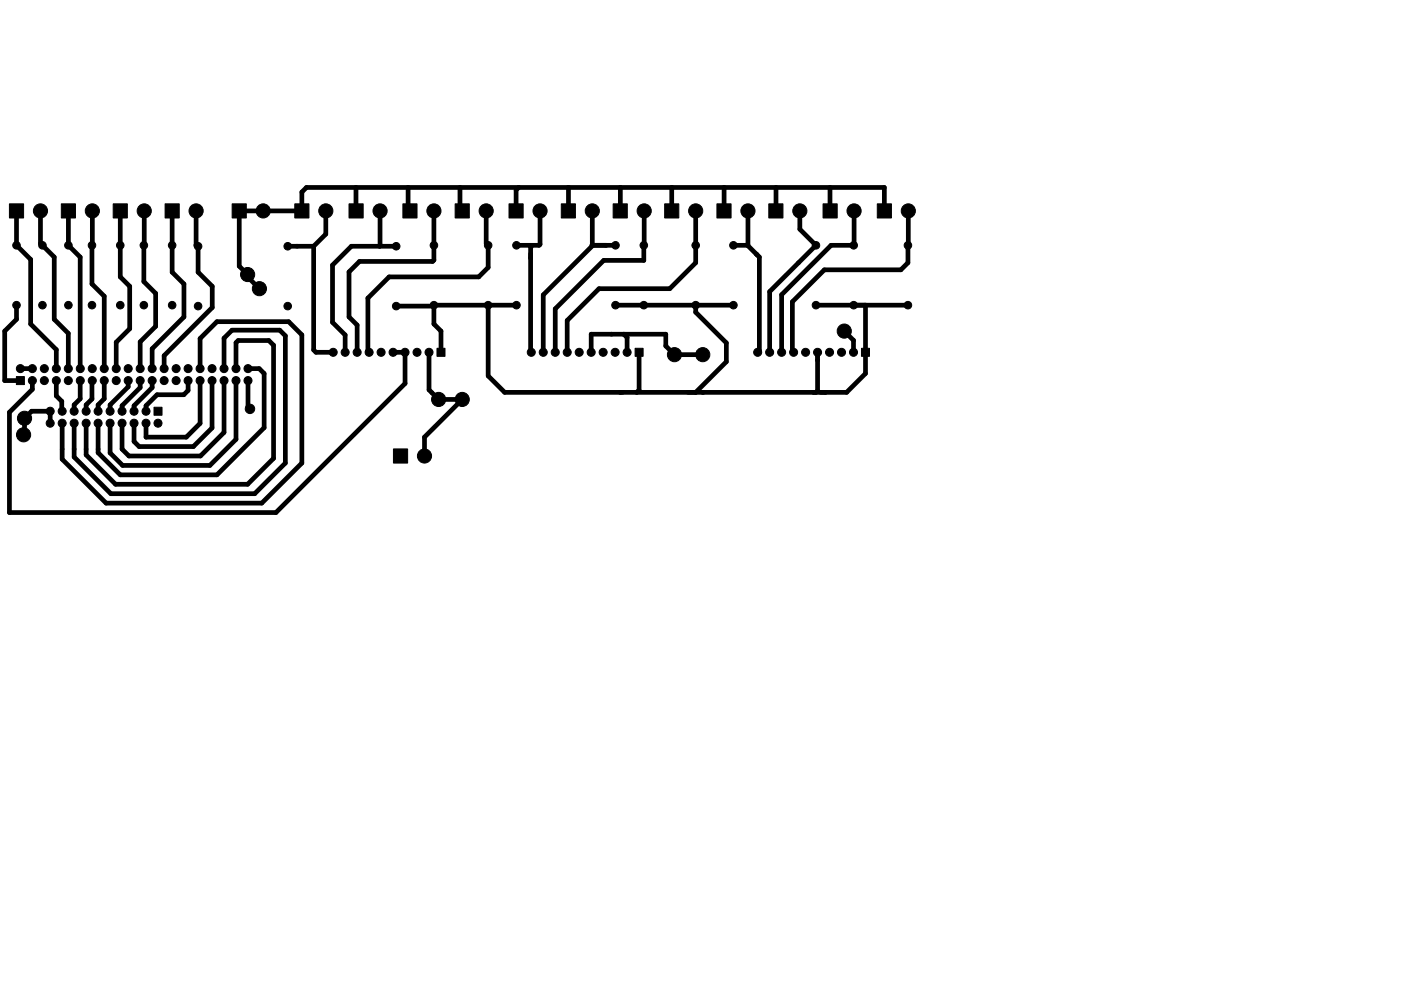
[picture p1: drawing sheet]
<svg xmlns="http://www.w3.org/2000/svg" width="297mm" height="210mm" viewBox="0 0 297 210" stroke-linecap="round" stroke-linejoin="round" font-family="sans-serif">
<g fill="#000" stroke="#000" stroke-width=".21">
<path d="M2 43.2h3v3h-3zM13 43.2h3v3h-3zM24 43.2h3v3h-3zM35 43.2h3v3h-3zM49.2 43.2h3v3h-3zM62.5 43.2h3v3h-3zM74 43.2h3v3h-3zM85.4 43.2h3v3h-3zM96.5 43.2h3v3h-3zM107.9 43.2h3v3h-3zM119 43.2h3v3h-3zM130 43.2h3v3h-3z"/>
<path d="M140.9 43.2h3v3h-3zM152 43.2h3v3h-3zM163 43.2h3v3h-3zM174.5 43.2h3v3h-3zM186 43.2h3v3h-3zM92.7 73.9h1.7v1.7h-1.7zM134.6 73.9h1.7v1.7h-1.7zM182.6 73.9h1.7v1.7h-1.7zM3.5 79.9h1.7v1.7h-1.7zM32.6 86.4h1.7v1.7h-1.7zM83.4 95.2h3v3h-3z"/>
<circle cx="3.5" cy="52" r=".8"/>
<circle cx="8.6" cy="44.7" r="1.5"/>
<circle cx="9" cy="52" r=".8"/>
<circle cx="14.5" cy="52" r=".8"/>
<circle cx="19.5" cy="52" r=".8"/>
<circle cx="19.6" cy="44.7" r="1.5"/>
<circle cx="25.5" cy="52" r=".8"/>
<circle cx="30.5" cy="52" r=".8"/>
<circle cx="30.6" cy="44.7" r="1.5"/>
<circle cx="36.5" cy="52" r=".8"/>
<circle cx="41.6" cy="44.7" r="1.5"/>
<circle cx="42" cy="52.2" r=".8"/>
<circle cx="52.5" cy="58.2" r="1.5"/>
<circle cx="55.8" cy="44.7" r="1.5"/>
<circle cx="61" cy="52.2" r=".8"/>
<circle cx="69.1" cy="44.7" r="1.5"/>
<circle cx="80.6" cy="44.7" r="1.5"/>
<circle cx="84" cy="52.2" r=".8"/>
<circle cx="92" cy="44.7" r="1.5"/>
<circle cx="92" cy="52" r=".8"/>
<circle cx="103.1" cy="44.7" r="1.5"/>
<circle cx="103.5" cy="52" r=".8"/>
<circle cx="109.5" cy="52" r=".8"/>
<circle cx="114.5" cy="44.7" r="1.5"/>
<circle cx="125.6" cy="44.7" r="1.5"/>
<circle cx="130.5" cy="52" r=".8"/>
<circle cx="136.5" cy="52" r=".8"/>
<circle cx="136.6" cy="44.7" r="1.5"/>
<circle cx="147.5" cy="44.7" r="1.5"/>
<circle cx="147.5" cy="52" r=".8"/>
<circle cx="155.5" cy="52" r=".8"/>
<circle cx="158.6" cy="44.7" r="1.5"/>
<circle cx="169.6" cy="44.7" r="1.5"/>
<circle cx="173" cy="52" r=".8"/>
<circle cx="181" cy="52" r=".8"/>
<circle cx="181.1" cy="44.7" r="1.5"/>
<circle cx="192.5" cy="52" r=".8"/>
<circle cx="192.6" cy="44.7" r="1.5"/>
<circle cx="3.5" cy="64.7" r=".8"/>
<circle cx="4.3" cy="78.2" r=".85"/>
<circle cx="6.9" cy="78.2" r=".85"/>
<circle cx="9" cy="64.7" r=".8"/>
<circle cx="9.4" cy="78.2" r=".85"/>
<circle cx="11.9" cy="78.2" r=".85"/>
<circle cx="14.5" cy="78.2" r=".85"/>
<circle cx="14.5" cy="64.7" r=".8"/>
<circle cx="17" cy="78.2" r=".85"/>
<circle cx="19.5" cy="64.7" r=".8"/>
<circle cx="19.6" cy="78.2" r=".85"/>
<circle cx="22.1" cy="78.2" r=".85"/>
<circle cx="24.6" cy="78.2" r=".85"/>
<circle cx="25.5" cy="64.7" r=".8"/>
<circle cx="27.2" cy="78.2" r=".85"/>
<circle cx="29.7" cy="78.2" r=".85"/>
<circle cx="30.5" cy="64.7" r=".8"/>
<circle cx="32.3" cy="78.2" r=".85"/>
<circle cx="34.8" cy="78.2" r=".85"/>
<circle cx="36.5" cy="64.7" r=".8"/>
<circle cx="37.3" cy="78.2" r=".85"/>
<circle cx="39.9" cy="78.2" r=".85"/>
<circle cx="42" cy="64.9" r=".8"/>
<circle cx="42.4" cy="78.2" r=".85"/>
<circle cx="45" cy="78.2" r=".85"/>
<circle cx="47.5" cy="78.2" r=".85"/>
<circle cx="50" cy="78.2" r=".85"/>
<circle cx="52.6" cy="78.2" r=".85"/>
<circle cx="55" cy="61.2" r="1.5"/>
<circle cx="61" cy="64.9" r=".8"/>
<circle cx="70.6" cy="74.7" r=".85"/>
<circle cx="73.2" cy="74.7" r=".85"/>
<circle cx="75.7" cy="74.7" r=".85"/>
<circle cx="78.3" cy="74.7" r=".85"/>
<circle cx="80.8" cy="74.7" r=".85"/>
<circle cx="83.3" cy="74.7" r=".85"/>
<circle cx="84" cy="64.9" r=".8"/>
<circle cx="85.9" cy="74.7" r=".85"/>
<circle cx="88.4" cy="74.7" r=".85"/>
<circle cx="91" cy="74.7" r=".85"/>
<circle cx="92" cy="64.7" r=".8"/>
<circle cx="103.5" cy="64.7" r=".8"/>
<circle cx="109.5" cy="64.7" r=".8"/>
<circle cx="112.6" cy="74.7" r=".85"/>
<circle cx="115.2" cy="74.7" r=".85"/>
<circle cx="117.7" cy="74.7" r=".85"/>
<circle cx="120.3" cy="74.7" r=".85"/>
<circle cx="122.8" cy="74.7" r=".85"/>
<circle cx="125.3" cy="74.7" r=".85"/>
<circle cx="127.9" cy="74.7" r=".85"/>
<circle cx="130.4" cy="74.7" r=".85"/>
<circle cx="130.5" cy="64.7" r=".8"/>
<circle cx="133" cy="74.7" r=".85"/>
<circle cx="136.5" cy="64.7" r=".8"/>
<circle cx="143" cy="75.2" r="1.5"/>
<circle cx="147.5" cy="64.7" r=".8"/>
<circle cx="149" cy="75.2" r="1.5"/>
<circle cx="155.5" cy="64.7" r=".8"/>
<circle cx="160.6" cy="74.7" r=".85"/>
<circle cx="163.2" cy="74.7" r=".85"/>
<circle cx="165.7" cy="74.7" r=".85"/>
<circle cx="168.3" cy="74.7" r=".85"/>
<circle cx="170.8" cy="74.7" r=".85"/>
<circle cx="173" cy="64.7" r=".8"/>
<circle cx="173.3" cy="74.7" r=".85"/>
<circle cx="175.9" cy="74.7" r=".85"/>
<circle cx="178.4" cy="74.7" r=".85"/>
<circle cx="179" cy="70.2" r="1.5"/>
<circle cx="181" cy="74.7" r=".85"/>
<circle cx="181" cy="64.7" r=".8"/>
<circle cx="192.5" cy="64.7" r=".8"/>
<circle cx="5" cy="92.2" r="1.5"/>
<circle cx="5.2" cy="88.7" r="1.5"/>
<circle cx="6.9" cy="80.7" r=".85"/>
<circle cx="9.4" cy="80.7" r=".85"/>
<circle cx="10.6" cy="89.8" r=".85"/>
<circle cx="10.6" cy="87.2" r=".85"/>
<circle cx="11.9" cy="80.7" r=".85"/>
<circle cx="13.2" cy="87.2" r=".85"/>
<circle cx="13.2" cy="89.8" r=".85"/>
<circle cx="14.5" cy="80.7" r=".85"/>
<circle cx="15.7" cy="89.8" r=".85"/>
<circle cx="15.7" cy="87.2" r=".85"/>
<circle cx="17" cy="80.7" r=".85"/>
<circle cx="18.3" cy="89.8" r=".85"/>
<circle cx="18.3" cy="87.2" r=".85"/>
<circle cx="19.6" cy="80.7" r=".85"/>
<circle cx="20.8" cy="87.2" r=".85"/>
<circle cx="20.8" cy="89.8" r=".85"/>
<circle cx="22.1" cy="80.7" r=".85"/>
<circle cx="23.3" cy="87.2" r=".85"/>
<circle cx="23.3" cy="89.8" r=".85"/>
<circle cx="24.6" cy="80.7" r=".85"/>
<circle cx="25.9" cy="89.8" r=".85"/>
<circle cx="25.9" cy="87.2" r=".85"/>
<circle cx="27.2" cy="80.7" r=".85"/>
<circle cx="28.4" cy="87.2" r=".85"/>
<circle cx="28.4" cy="89.8" r=".85"/>
<circle cx="29.7" cy="80.7" r=".85"/>
<circle cx="31" cy="89.8" r=".85"/>
<circle cx="31" cy="87.2" r=".85"/>
<circle cx="32.3" cy="80.7" r=".85"/>
<circle cx="33.5" cy="89.8" r=".85"/>
<circle cx="34.8" cy="80.7" r=".85"/>
<circle cx="37.3" cy="80.7" r=".85"/>
<circle cx="39.9" cy="80.7" r=".85"/>
<circle cx="42.4" cy="80.7" r=".85"/>
<circle cx="45" cy="80.7" r=".85"/>
<circle cx="47.5" cy="80.7" r=".85"/>
<circle cx="50" cy="80.7" r=".85"/>
<circle cx="52.6" cy="80.7" r=".85"/>
<circle cx="53" cy="86.7" r="1"/>
<circle cx="90" cy="96.7" r="1.5"/>
<circle cx="93" cy="84.7" r="1.5"/>
<circle cx="98" cy="84.7" r="1.5"/>
</g>
<g fill="none" stroke="#000" stroke-width="1">
<path d="M75.5 39.8v4.9M86.5 39.8v4.6l.4 .3M97.5 39.8v4.5l.5 .4M110 39.8l-.6 .5v4.4M120.5 39.8v4.9M131.5 39.8v4.9M142.5 39.8l-.1 4.9M153.5 39.8v4.9M164.5 39.8v4.9M176 39.8v4.9M3.5 44.7v7.3l3 3v13.7l5.4 5.5v4M8.6 44.7v6.9l2.9 2.9v13.2l3 3v7.5"/>
<path d="M14.5 44.7v7.3l2.5 2.5v23.7M19.6 44.7l-.1 15.5 2.6 2.6v15.4l.1-.1M25.5 44.7v14l2 2v9l-2.9 2.9v5.6M30.6 44.7l-.1 15 2.5 2.5v7l-3.3 3.3v5.7M36.5 44.7v13l2.5 2.5v7l-6.7 6.8v4.2M41.6 44.7l-.1 7.3M42 52.2v5.5l3 3v4.5l-10.2 10.2v2.8M61 52.2h5.5M66.5 52.2v22l.5 .5h3.6M69.1 44.7v5l-2.6 2.5M75.5 44.7h.1M80.6 44.7l-.1 7.5"/>
<path d="M84 52.2h-9.5l-4 4v12.2l2.7 2.7v3.6M92 44.7v10.5l-.3 .3h-15.5l-2.2 2.2v9.5l1.7 1.8v5.7M103.1 44.7v6.9l.4 .4v4.7l-2 2h-19l-4.5 4.5v11.3l.3 .2M112.3 52l.3 .4M112.5 52.2v22.4l.1 .1M114.5 44.7v7.1l-.2 .2h-4.8M125.6 44.7l-.1 7.3h5M125.7 52l-10.5 10.6v12.1M131.5 44.7h.1M136.6 44.7l-.1 10.5h-8.5l-10.3 10.3v9.2M147.5 44.7v11l-5.5 5.5h-15l-6.7 6.8v6.7M153.5 44.7h.1"/>
<path d="M155.5 52h3M158.5 52l2.5 2.5v19.9l-.4 .3M158.6 44.7l-.1 7.3M169.6 44.7v3.9l3.4 3.4-9.8 9.9v12.8h.3M176 44.7h.1M181.1 44.7v7.3h-4.9l-10.5 10.5v12.2M187.5 44.7v-4.9h-122.5l-1 .9v4h-13.3v11.8l1.8 1.7v.5l2.5 2.5M192.6 44.7l-.1 11-1.5 1.5h-16.2l-6.8 6.8v10.5M3.5 64.7v3l-2.5 2.5v10.5h3.3M4.3 78.2h2.6M17 78.2h.1M42.4 78.2v-6.4l3.6-3.6h15.2l2.8 2.9v27.1l-8.5 8.5h-33l-9.3-9.3v-7.6"/>
<path d="M47.5 78.2v-6.5l1.7-1.7h10.1l1.2 1.2v27l-6.5 6.5h-30.5l-7.8-7.7v-7.2M50 78.2v-5.5l.5-.5h6.5l1 1v24l-5.5 5.5h-28l-6.2-6.2v-6.7M52.6 78.2h2.4l1 1v11.5l-10 10h-20.5l-4.7-4.7v-6.2M83.3 74.7h2.6v6.7l-27.4 27.3h-56.5v-21.2l4.9-4.9v-1.9M91 74.7v8l2 2h5l-8 8v4M92 64.7h17.5M92 64.7v4l1.5 1.5v4.5M92 64.7l-.2 .2h-7.8M103.5 64.7v15l3.5 3.5h72.5l4-4v-14.5M125.3 74.7v-3.8h15.9v2.5l1.8 1.8h6M130.5 64.7h25M132.3 70.9l.7 .7v3.1"/>
<path d="M135.5 74.7v8l-.5 .5M136.5 64.7l-.2 .2M147.5 64.7v1.5l6.5 6.5v4l-6.5 6.5M163.5 74.7h-.1M168.3 74.7h.2M173 64.7h19.5M173.3 74.7v8.2l-.3 .3M179 70.2l2 2v2.5M10.6 89.8v-2.6h-3.9l-1.5 1.5v3.3l-.2 .2M11.9 80.7v3.3l1.2 1.1 .1 2.1M17 80.7v3.9l-1.3 1.3v1.3M19.6 80.7l-.1 4-1.2 1.2v1.3"/>
<path d="M22.1 80.7v3.9l-1.3 1.3v1.3M27.2 80.7v1.4l-3.9 3.8v1.3M29.7 80.7v1.5l-3.8 3.9v1.1M32.3 80.7v1.5l-3.9 3.9v1.1M39.9 80.7v2.1l-.9 .9h-5.7l-2.3 2.4v1.1M42.4 80.7v9.1l-2.9 2.9h-8.5v-2.9M45 80.7v10.1l-4 3.9h-11.5l-1.1-1v-3.9M47.5 80.7v11l-5 5h-15.2l-1.4-1.4v-5.5M50 80.7v12.5l-5.5 5.5h-18.5l-2.7-2.6v-6.3M52.6 80.7v5.6l.4 .4"/>
</g>
</svg>
